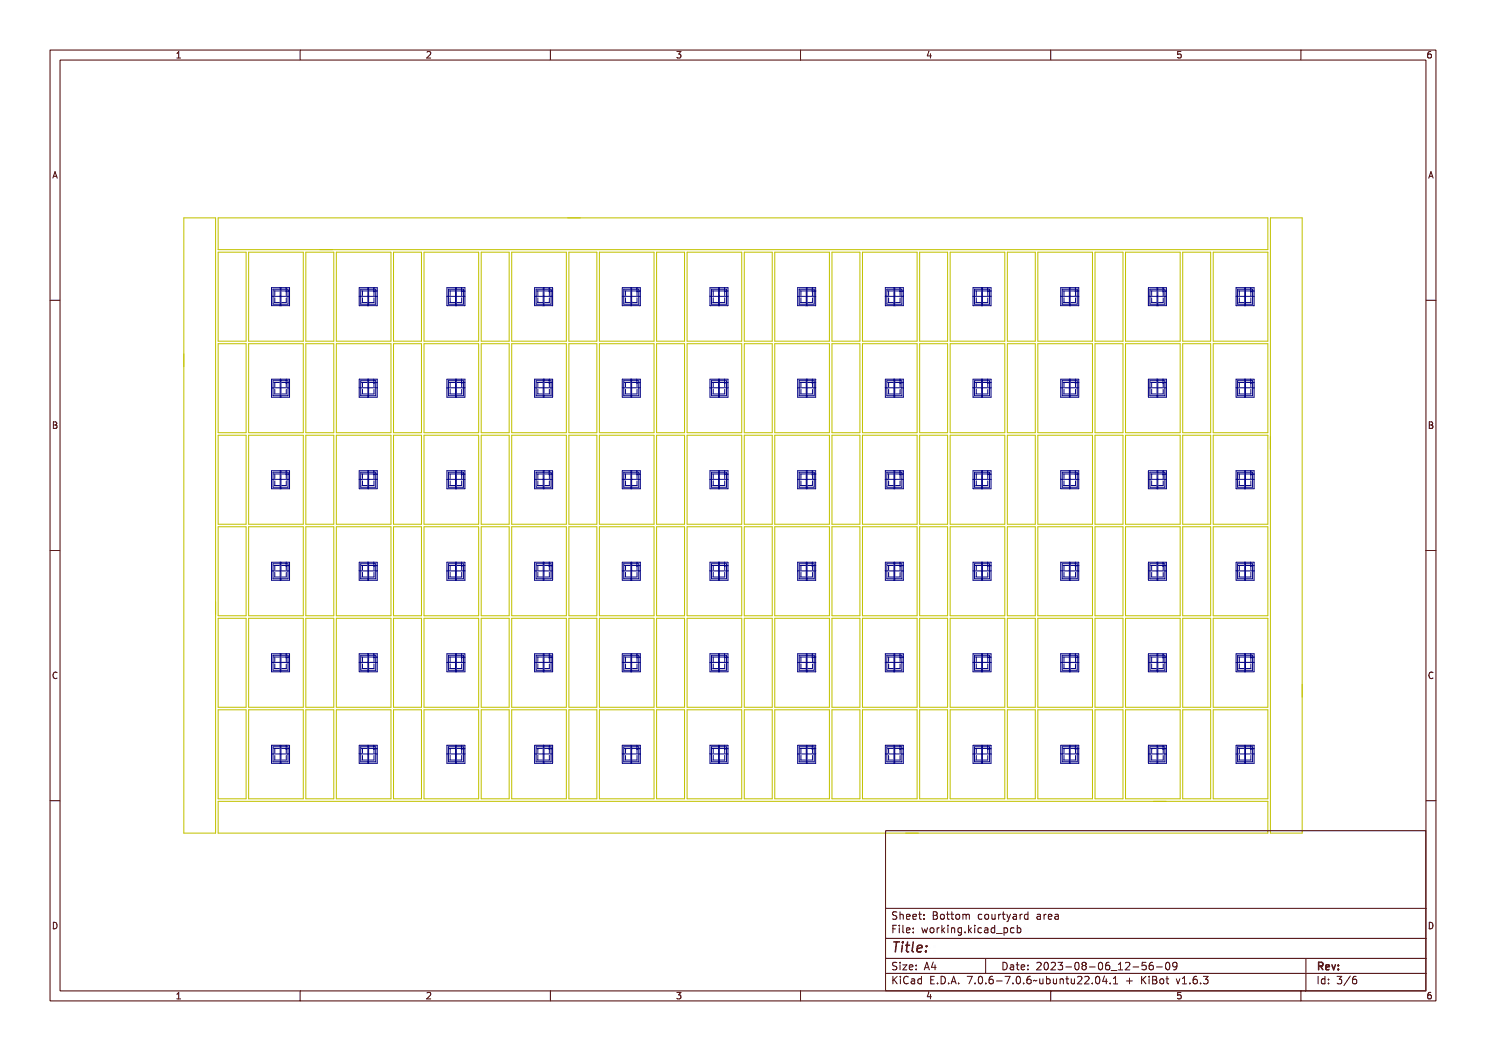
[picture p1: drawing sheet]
<svg xmlns="http://www.w3.org/2000/svg" width="297mm" height="210mm" viewBox="0 0 297 210" stroke-linecap="round" stroke-linejoin="round" font-family="sans-serif">
<defs><g id="words">
<text font-size="2.7" fill="#480000" x="178" y="190.3">Title:</text>
<g font-size="2" fill="#480000">
<text x="178" y="183.7">Sheet: Bottom courtyard area</text>
<text x="178" y="186.5">File: working.kicad_pcb</text>
<text x="178" y="193.9">Size: A4</text>
<text x="178" y="196.6">KiCad E.D.A. 7.0.6-7.0.6~ubuntu22.04.1 + KiBot v1.6.3</text>
<text x="200" y="193.9">Date: 2023-08-06_12-56-09</text>
<text x="263" y="196.6">Id: 3/6</text>
<text x="263" y="193.9">Rev:</text>
</g>
<g font-size="1.7" fill="#480000">
<text x="35" y="11.7">1</text>
<text x="85" y="11.7">2</text>
<text x="135" y="11.7">3</text>
<text x="185" y="11.7">4</text>
<text x="235" y="11.7">5</text>
<text x="285" y="11.7">6</text>
<text x="10.5" y="35.7">A</text>
<text x="285.5" y="35.7">A</text>
<text x="10.5" y="85.6">B</text>
<text x="285.5" y="85.6">B</text>
<text x="10.5" y="135.7">C</text>
<text x="285.5" y="135.7">C</text>
<text x="10.5" y="185.6">D</text>
<text x="285.5" y="185.6">D</text>
<text x="35" y="199.7">1</text>
<text x="85" y="199.7">2</text>
<text x="135" y="199.7">3</text>
<text x="185" y="199.7">4</text>
<text x="235" y="199.7">5</text>
<text x="285" y="199.7">6</text>
</g>
</g></defs>
<g fill="none" stroke="#c2c200" stroke-width=".2">
<path d="M36.7 43.5h6.4v123h-6.4zM43.6 50.4h5.6v17.8h-5.6zM43.6 43.5h209.8v6.4h-209.8zM49.7 50.4h10.9v17.8h-10.9zM61.1 50.4h5.6v17.8h-5.6zM67.2 50.4h10.9v17.8h-10.9zM78.7 50.4h5.5v17.8h-5.5zM84.7 50.4h11v17.8h-11zM96.2 50.4h5.6v17.8h-5.6zM102.3 50.4h10.9v17.8h-10.9zM113.7 50.4h5.6v17.8h-5.6zM119.8 50.4h10.9v17.8h-10.9z"/>
<path d="M131.2 50.4h5.6v17.8h-5.6zM137.3 50.4h10.9v17.8h-10.9zM148.8 50.4h5.5v17.8h-5.5zM154.9 50.4h10.9v17.8h-10.9zM166.3 50.4h5.6v17.8h-5.6zM172.4 50.4h10.9v17.8h-10.9zM183.8 50.4h5.6v17.8h-5.6zM189.9 50.4h10.9v17.8h-10.9zM201.3 50.4h5.6v17.8h-5.6zM207.4 50.4h11v17.8h-11zM218.9 50.4h5.5v17.8h-5.5zM225 50.4h10.9v17.8h-10.9z"/>
<path d="M236.4 50.4h5.6v17.8h-5.6zM242.5 50.4h10.9v17.8h-10.9zM253.9 43.5h6.4v123h-6.4zM43.6 68.7h5.6v17.8h-5.6zM49.7 68.7h10.9v17.8h-10.9zM61.1 68.7h5.6v17.8h-5.6zM67.2 68.7h10.9v17.8h-10.9zM78.7 68.7h5.5v17.8h-5.5zM84.7 68.7h11v17.8h-11zM96.2 68.7h5.6v17.8h-5.6zM102.3 68.7h10.9v17.8h-10.9zM113.7 68.7h5.6v17.8h-5.6z"/>
<path d="M119.8 68.7h10.9v17.8h-10.9zM131.2 68.7h5.6v17.8h-5.6zM137.3 68.7h10.9v17.8h-10.9zM148.8 68.7h5.5v17.8h-5.5zM154.9 68.7h10.9v17.8h-10.9zM166.3 68.7h5.6v17.8h-5.6zM172.4 68.7h10.9v17.8h-10.9zM183.8 68.7h5.6v17.8h-5.6zM189.9 68.7h10.9v17.8h-10.9zM201.3 68.7h5.6v17.8h-5.6zM207.4 68.7h11v17.8h-11zM218.9 68.7h5.5v17.8h-5.5z"/>
<path d="M225 68.7h10.9v17.8h-10.9zM236.4 68.7h5.6v17.8h-5.6zM242.5 68.7h10.9v17.8h-10.9zM43.6 87h5.6v17.8h-5.6zM49.7 87h10.9v17.8h-10.9zM61.1 87h5.6v17.8h-5.6zM67.2 87h10.9v17.8h-10.9zM78.7 87h5.5v17.8h-5.5zM84.7 87h11v17.8h-11zM96.2 87h5.6v17.8h-5.6zM102.3 87h10.9v17.8h-10.9zM113.7 87h5.6v17.8h-5.6z"/>
<path d="M119.8 87h10.9v17.8h-10.9zM131.2 87h5.6v17.8h-5.6zM137.3 87h10.9v17.8h-10.9zM148.8 87h5.5v17.8h-5.5zM154.9 87h10.9v17.8h-10.9zM166.3 87h5.6v17.8h-5.6zM172.4 87h10.9v17.8h-10.9zM183.8 87h5.6v17.8h-5.6zM189.9 87h10.9v17.8h-10.9zM201.3 87h5.6v17.8h-5.6zM207.4 87h11v17.8h-11zM218.9 87h5.5v17.8h-5.5z"/>
<path d="M225 87h10.9v17.8h-10.9zM236.4 87h5.6v17.8h-5.6zM242.5 87h10.9v17.8h-10.9zM43.6 105.3h5.6v17.7h-5.6zM49.7 105.3h10.9v17.7h-10.9zM61.1 105.3h5.6v17.7h-5.6zM67.2 105.3h10.9v17.7h-10.9zM78.7 105.3h5.5v17.7h-5.5zM84.7 105.3h11v17.7h-11zM96.2 105.3h5.6v17.7h-5.6zM102.3 105.3h10.9v17.7h-10.9zM113.7 105.3h5.6v17.7h-5.6z"/>
<path d="M119.8 105.3h10.9v17.7h-10.9zM131.2 105.3h5.6v17.7h-5.6zM137.3 105.3h10.9v17.7h-10.9zM148.8 105.3h5.5v17.7h-5.5zM154.9 105.3h10.9v17.7h-10.9zM166.3 105.3h5.6v17.7h-5.6zM172.4 105.3h10.9v17.7h-10.9zM183.8 105.3h5.6v17.7h-5.6zM189.9 105.3h10.9v17.7h-10.9zM201.3 105.3h5.6v17.7h-5.6zM207.4 105.3h11v17.7h-11zM218.9 105.3h5.5v17.7h-5.5z"/>
<path d="M225 105.3h10.9v17.7h-10.9zM236.4 105.3h5.6v17.7h-5.6zM242.5 105.3h10.9v17.7h-10.9zM43.6 123.5h5.6v17.8h-5.6zM49.7 123.5h10.9v17.8h-10.9zM61.1 123.5h5.6v17.8h-5.6zM67.2 123.5h10.9v17.8h-10.9zM78.7 123.5h5.5v17.8h-5.5zM84.7 123.5h11v17.8h-11zM96.2 123.5h5.6v17.8h-5.6zM102.3 123.5h10.9v17.8h-10.9zM113.7 123.5h5.6v17.8h-5.6z"/>
<path d="M119.8 123.5h10.9v17.8h-10.9zM131.2 123.5h5.6v17.8h-5.6zM137.3 123.5h10.9v17.8h-10.9zM148.8 123.5h5.5v17.8h-5.5zM154.9 123.5h10.9v17.8h-10.9zM166.3 123.5h5.6v17.8h-5.6zM172.4 123.5h10.9v17.8h-10.9zM183.8 123.5h5.6v17.8h-5.6zM189.9 123.5h10.9v17.8h-10.9zM201.3 123.5h5.6v17.8h-5.6zM207.4 123.5h11v17.8h-11zM218.9 123.5h5.5v17.8h-5.5z"/>
<path d="M225 123.5h10.9v17.8h-10.9zM236.4 123.5h5.6v17.8h-5.6zM242.5 123.5h10.9v17.8h-10.9zM43.6 141.8h5.6v17.8h-5.6zM49.7 141.8h10.9v17.8h-10.9zM61.1 141.8h5.6v17.8h-5.6zM67.2 141.8h10.9v17.8h-10.9zM78.7 141.8h5.5v17.8h-5.5zM84.7 141.8h11v17.8h-11zM96.2 141.8h5.6v17.8h-5.6zM102.3 141.8h10.9v17.8h-10.9zM113.7 141.8h5.6v17.8h-5.6z"/>
<path d="M119.8 141.8h10.9v17.8h-10.9zM131.2 141.8h5.6v17.8h-5.6zM137.3 141.8h10.9v17.8h-10.9zM148.8 141.8h5.5v17.8h-5.5zM154.9 141.8h10.9v17.8h-10.9zM166.3 141.8h5.6v17.8h-5.6zM172.4 141.8h10.9v17.8h-10.9zM183.8 141.8h5.6v17.8h-5.6zM189.9 141.8h10.9v17.8h-10.9zM201.3 141.8h5.6v17.8h-5.6zM207.4 141.8h11v17.8h-11zM218.9 141.8h5.5v17.8h-5.5z"/>
<path d="M225 141.8h10.9v17.8h-10.9zM236.4 141.8h5.6v17.8h-5.6zM242.5 141.8h10.9v17.8h-10.9zM43.6 160.1h209.8v6.4h-209.8z"/>
</g>
<g fill="none" stroke="#000084" stroke-width=".2">
<path d="M54.3 57.5h3.6v3.6h-3.6zM54.3 59.2h3.6M54.6 57.8h3v3h-3zM54.7 58.1h1.2M54.9 58.1v.9M54.9 59.5v.9M56 57.5v3.6M56.1 57.5v3.6M56.3 58.1h.9M57.2 58.2h.7M57.2 57.7h.1M57.2 57.5v.7"/>
<path d="M57.2 58.2v.9M57.2 59.5v.9M57.3 58.2l-.1 .1M57.7 58.1v.1M71.8 57.5h3.6v3.6h-3.6zM71.8 59.2h3.6M72.1 57.8h3v3h-3zM72.2 58.1h1.2M72.4 58.1v.9M72.4 59.5v.9M73.5 57.5v3.6M73.7 57.5v3.6"/>
<path d="M73.8 58.1h.9M74.7 57.5v.7h.7M74.7 57.7h.1M74.7 59.5l.1 .9h-1M74.7 58.2v.9M74.9 58.2l-.2 .1M75.2 58.1v.1M89.3 57.5h3.6v3.6h-3.6zM89.3 59.2h3.6M89.6 57.8h3v3h-3zM89.7 58.1h1.2M90 58.1v.9"/>
<path d="M90 59.5v.9M91 57.5v3.6M91.2 57.5v3.6M91.3 58.1h.9M92.2 57.5v.7h.7M92.2 57.7h.1M92.3 59.5v.9h-.9M92.3 58.2v.9M92.4 58.2l-.2 .1M92.7 58.1v.1M106.8 57.5h3.6v3.6h-3.6zM106.8 59.2h3.6"/>
<path d="M107.1 57.8h3v3h-3zM107.3 58.1h1.1M107.5 58.1v.9M107.5 59.5v.9M108.6 57.5v3.6M108.7 57.5v3.6M108.9 58.1h.9M109.7 58.2h.7M109.8 57.7h.1M109.8 57.5v.7M109.8 58.2v.9M109.8 59.5v.9"/>
<path d="M109.9 58.2l-.2 .1M110.2 58.1v.1M124.4 57.5h3.6v3.6h-3.6zM124.4 59.2h3.6M124.7 57.8h3v3h-3zM124.8 58.1h1.2M125 58.1v.9M125 59.5v.9M126.1 57.5v3.6M126.2 57.5v3.6M126.4 58.1h.9M127.3 58.2h.7"/>
<path d="M127.3 57.7h.1M127.3 57.5v.7M127.3 58.2v.9M127.3 59.5v.9M127.5 58.2l-.2 .1M127.8 58.1v.1M141.9 57.5h3.6v3.6h-3.6zM141.9 59.2h3.6M142.2 57.8h3v3h-3zM142.3 58.1h1.2M142.6 58.1v.9M142.6 59.5v.9"/>
<path d="M143.6 57.5v3.6M143.8 57.5v3.6M143.9 58.1h.9M144.8 57.5v.7h.7M144.8 57.7h.1M144.9 59.5v.9h-1M144.9 58.2v.9M145 58.2l-.2 .1M145.3 58.1v.1M159.4 57.5h3.6v3.6h-3.6zM159.4 59.2h3.6M159.7 57.8h3v3h-3z"/>
<path d="M159.9 58.1h1.1M160.1 58.1v.9M160.1 59.5v.9M161.2 57.5v3.6M161.3 57.5v3.6M161.4 58.1h.9M162.4 57.5l-.1 .7h.7M162.4 57.7h.1M162.4 59.5v.9h-.9M162.4 58.2v.9M162.5 58.2l-.2 .1M162.8 58.1v.1"/>
<path d="M177 57.5h3.6v3.6h-3.6zM177 59.2h3.6M177.3 57.8h3v3h-3zM177.4 58.1h1.1M177.6 58.1v.9M177.6 59.5v.9M178.7 57.5v3.6M178.8 57.5v3.6M179 58.1h.9M179.9 58.2h.7M179.9 57.7h.1M179.9 57.5v.7"/>
<path d="M179.9 58.2v.9M179.9 59.5v.9M180 58.2l-.2 .1M180.3 58.1v.1M194.5 57.5h3.6v3.6h-3.6zM194.5 59.2h3.6M194.8 57.8h3v3h-3zM194.9 58.1h1.2M195.1 58.1v.9M195.1 59.5v.9M196.2 57.5v3.6M196.4 57.5v3.6"/>
<path d="M196.5 58.1h.9M197.4 58.2h.7M197.4 57.5v.7M197.4 57.7h.1M197.4 58.2v.9M197.4 59.5v.9M197.6 58.2l-.2 .1M197.9 58.1v.1M212 57.5h3.6v3.6h-3.6zM212 59.2h3.6M212.3 57.8h3v3h-3zM212.4 58.1h1.2"/>
<path d="M212.7 58.1v.9M212.7 59.5v.9M213.7 57.5v3.6M213.9 57.5v3.6M214 58.1h.9M214.9 57.5v.7h.7M214.9 57.7h.1M215 59.5v.9h-1M215 58.2v.9M215.1 58.2l-.2 .1M215.4 58.1v.1M229.5 57.5h3.6v3.6h-3.6z"/>
<path d="M229.5 59.2h3.6M229.8 57.8h3v3h-3zM230 58.1h1.1M230.2 58.1v.9M230.2 59.5v.9M231.3 57.5v3.6M231.4 57.5v3.6M231.5 58.1h.9M232.5 57.5l-.1 .7h.7M232.5 57.7h.1M232.5 59.5v.9h-.9M232.5 58.2v.9"/>
<path d="M232.6 58.2l-.2 .1M232.9 58.1v.1M247.1 57.5h3.6v3.6h-3.6zM247.1 59.2h3.6M247.4 57.8h3v3h-3zM247.5 58.1h1.1M247.7 58.1v.9M247.7 59.5v.9M248.8 57.5v3.6M248.9 57.5v3.6M249.1 58.1h.9M250 58.2h.7"/>
<path d="M250 57.7h.1M250 57.5v.7M250 58.2v.9M250 59.5v.9M250.1 58.2l-.2 .1M250.4 58.1v.1M54.3 75.8h3.6v3.6h-3.6zM54.3 77.5h3.6M54.6 76.1h3v3h-3zM54.7 76.4h1.2M54.8 60.4h1.1M54.8 78.7h1.1"/>
<path d="M54.9 76.4v.9M54.9 77.8v.9M56 75.8v3.6M56.1 75.8v3.6M56.3 76.4h.9M56.3 60.4h.9M56.3 78.7h.9M57.2 76.4h.7M57.2 75.8v.7M57.2 76h.1M57.2 76.5v.9M57.2 77.8v.9"/>
<path d="M57.3 76.4l-.1 .2M57.7 76.4h.1M71.8 75.8h3.6v3.6h-3.6zM71.8 77.5h3.6M72.1 76.1h3v3h-3zM72.2 76.4h1.2M72.3 60.4h1.1M72.3 78.7h1.1M72.4 76.4v.9M72.4 77.8v.9M73.5 75.8v3.6M73.7 75.8v3.6"/>
<path d="M73.8 76.4h.9M74.7 75.8v.7l.7-.1M74.7 76h.1M74.7 76.5v.9M74.7 77.8v.9h-.9M74.9 76.4l-.2 .2M75.2 76.4h.1M89.3 75.8h3.6v3.6h-3.6zM89.3 77.5h3.6M89.6 76.1h3v3h-3zM89.7 76.4h1.2M89.9 60.4h1"/>
<path d="M89.9 78.7h1M90 76.4v.9M90 77.8v.9M91 75.8v3.6M91.2 75.8v3.6M91.3 76.4h.9M92.2 75.8v.6h.7M92.2 76h.1M92.3 77.8v.9h-.9M92.3 76.5v.9M92.4 76.4l-.2 .2M92.7 76.4h.1"/>
<path d="M106.8 75.8h3.6v3.6h-3.6zM106.8 77.5h3.6M107.1 76.1h3v3h-3zM107.3 76.4h1.1M107.4 60.4h1M107.4 78.7h1M107.5 76.4v.9M107.5 77.8v.9M108.6 75.8v3.6M108.7 75.8v3.6M108.9 76.4h.9M108.9 60.4h.9"/>
<path d="M108.9 78.7h.9M109.7 76.4h.7M109.8 75.8v.7M109.8 76h.1M109.8 76.5v.9M109.8 77.8v.9M109.9 76.4l-.2 .2M110.2 76.4h.1M124.4 75.8h3.6v3.6h-3.6zM124.4 77.5h3.6M124.7 76.1h3v3h-3zM124.8 76.4h1.2"/>
<path d="M124.9 60.4h1.1M124.9 78.7h1.1M125 76.4v.9M125 77.8v.9M126.1 75.8v3.6M126.2 75.8v3.6M126.4 76.4h.9M126.4 60.4h.9M126.4 78.7h.9M127.3 76.4h.7M127.3 76h.1M127.3 75.8v.7"/>
<path d="M127.3 76.5v.9M127.3 77.8v.9M127.5 76.4l-.2 .2M127.8 76.4h.1M141.9 75.8h3.6v3.6h-3.6zM141.9 77.5h3.6M142.2 76.1h3v3h-3zM142.3 76.4h1.2M142.4 60.4h1.1M142.4 78.7h1.1M142.6 76.4v.9M142.6 77.8v.9"/>
<path d="M143.6 75.8v3.6M143.8 75.8v3.6M143.9 76.4h.9M144.8 75.8v.6h.7M144.8 76h.1M144.9 77.8v.9h-1M144.9 76.5v.9M145 76.4l-.2 .2M145.3 76.4h.1M159.4 75.8h3.6v3.6h-3.6zM159.4 77.5h3.6M159.7 76.1h3v3h-3z"/>
<path d="M159.9 76.4h1.1M160 60.4h1M160 78.7h1M160.1 76.4v.9M160.1 77.8v.9M161.2 75.8v3.6M161.3 75.8v3.6M161.4 76.4h.9M162.4 75.8v.7l.6-.1M162.4 76h.1M162.4 76.5v.9M162.4 77.8v.9h-.9"/>
<path d="M162.5 76.4l-.2 .2M162.8 76.4h.1M177 75.8h3.6v3.6h-3.6zM177 77.5h3.6M177.3 76.1h3v3h-3zM177.4 76.4h1.1M177.5 60.4h1M177.5 78.7h1M177.6 76.4v.9M177.6 77.8v.9M178.7 75.8v3.6M178.8 75.8v3.6"/>
<path d="M179 76.4h.9M179 60.4h.9M179 78.7h.9M179.9 76.4h.7M179.9 75.8v.7M179.9 76h.1M179.9 76.5v.9M179.9 77.8v.9M180 76.4l-.2 .2M180.3 76.4h.1M194.5 75.8h3.6v3.6h-3.6zM194.5 77.5h3.6"/>
<path d="M194.8 76.1h3v3h-3zM194.9 76.4h1.2M195 60.4h1.1M195 78.7h1.1M195.1 76.4v.9M195.1 77.8v.9M196.2 75.8v3.6M196.4 75.8v3.6M196.5 76.4h.9M196.5 60.4h1M196.5 78.7h1M197.4 76.4h.7"/>
<path d="M197.4 75.8v.7M197.4 76h.1M197.4 76.5v.9M197.4 77.8v.9M197.6 76.4l-.2 .2M197.9 76.4h.1M212 75.8h3.6v3.6h-3.6zM212 77.5h3.6M212.3 76.1h3v3h-3zM212.4 76.4h1.2M212.5 60.4h1.1M212.5 78.7h1.1"/>
<path d="M212.7 76.4v.9M212.7 77.8v.9M213.7 75.8v3.6M213.9 75.8v3.6M214 76.4h.9M214.9 75.8v.7l.7-.1M214.9 76h.1M215 76.5v.9M215 77.8v.9h-1M215.1 76.4l-.2 .2M215.4 76.4h.1M229.5 75.8h3.6v3.6h-3.6z"/>
<path d="M229.5 77.5h3.6M229.8 76.1h3v3h-3zM230 76.4h1.1M230.1 60.4h1M230.1 78.7h1M230.2 76.4v.9M230.2 77.8v.9M231.3 75.8v3.6M231.4 75.8v3.6M231.5 76.4h.9M232.5 75.8l-.1 .6h.7M232.5 76h.1"/>
<path d="M232.5 77.8v.9h-.9M232.5 76.5v.9M232.6 76.4l-.2 .2M232.9 76.4h.1M247.1 75.8h3.6v3.6h-3.6zM247.1 77.5h3.6M247.4 76.1h3v3h-3zM247.5 76.4h1.1M247.6 60.4h1.1M247.6 78.7h1.1M247.7 76.4v.9M247.7 77.8v.9"/>
<path d="M248.8 75.8v3.6M248.9 75.8v3.6M249.1 76.4h.9M249.1 60.4h.9M249.1 78.7h.9M250 76.4h.7M250 76h.1M250 75.8v.7M250 76.5v.9M250 77.8v.9M250.1 76.4l-.2 .2M250.4 76.4h.1"/>
<path d="M54.3 94.1h3.6v3.6h-3.6zM54.3 95.8h3.6M54.6 94.4h3v3h-3zM54.7 94.7h1.2M54.8 97h1.1M54.9 94.7v.9M54.9 96.1v.8M56 94.1v3.6M56.1 94.1v3.6M56.3 94.7h.9M56.3 97h.9M57.2 94.7h.7"/>
<path d="M57.2 94.1v.7M57.2 94.3h.1M57.2 94.8v.8M57.2 96.1v.9M57.3 94.7l-.1 .2M57.7 94.7h.1M71.8 94.1h3.6v3.6h-3.6zM71.8 95.8h3.6M72.1 94.4h3v3h-3zM72.2 94.7h1.2M72.3 97h1.1M72.4 94.7v.9"/>
<path d="M72.4 96.1v.8M73.5 94.1v3.6M73.7 94.1v3.6M73.8 94.7h.9M74.7 94.1v.6h.7M74.7 94.3h.1M74.7 96.1l.1 .9h-1M74.7 94.8v.8M74.9 94.7l-.2 .2M75.2 94.7h.1M89.3 94.1h3.6v3.6h-3.6zM89.3 95.8h3.6"/>
<path d="M89.6 94.4h3v3h-3zM89.7 94.7h1.2M89.9 97h1M90 94.7v.9M90 96.1v.8M91 94.1v3.6M91.2 94.1v3.6M91.3 94.7h.9M92.2 94.1v.6h.7M92.2 94.3h.1M92.3 96.1v.9h-.9M92.3 94.8v.8"/>
<path d="M92.4 94.7l-.2 .2M92.7 94.7h.1M106.8 94.1h3.6v3.6h-3.6zM106.8 95.8h3.6M107.1 94.4h3v3h-3zM107.3 94.7h1.1M107.4 97h1M107.5 94.7v.9M107.5 96.1v.8M108.6 94.1v3.6M108.7 94.1v3.6M108.9 94.7h.9"/>
<path d="M108.9 97h.9M109.7 94.7h.7M109.8 94.3h.1M109.8 94.1v.7M109.8 94.8v.8M109.8 96.1v.9M109.9 94.7l-.2 .2M110.2 94.7h.1M124.4 94.1h3.6v3.6h-3.6zM124.4 95.8h3.6M124.7 94.4h3v3h-3zM124.8 94.7h1.2"/>
<path d="M124.9 97h1.1M125 94.7v.9M125 96.1v.8M126.1 94.1v3.6M126.2 94.1v3.6M126.4 94.7h.9M126.4 97h.9M127.3 94.7h.7M127.3 94.3h.1M127.3 94.1v.7M127.3 94.8v.8M127.3 96.1v.9"/>
<path d="M127.5 94.7l-.2 .2M127.8 94.7h.1M141.9 94.1h3.6v3.6h-3.6zM141.9 95.8h3.6M142.2 94.4h3v3h-3zM142.3 94.7h1.2M142.4 97h1.1M142.6 94.7v.9M142.6 96.1v.8M143.6 94.1v3.6M143.8 94.1v3.6M143.9 94.7h.9"/>
<path d="M144.8 94.1v.6h.7M144.8 94.3h.1M144.9 96.1v.9h-1M144.9 94.8v.8M145 94.7l-.2 .2M145.3 94.7h.1M159.4 94.1h3.6v3.6h-3.6zM159.4 95.8h3.6M159.7 94.4h3v3h-3zM159.9 94.7h1.1M160 97h1M160.1 94.7v.9"/>
<path d="M160.1 96.1v.8M161.2 94.1v3.6M161.3 94.1v3.6M161.4 94.7h.9M162.4 94.1l-.1 .6h.7M162.4 94.3h.1M162.4 96.1v.9h-.9M162.4 94.8v.8M162.5 94.7l-.2 .2M162.8 94.7h.1M177 94.1h3.6v3.6h-3.6zM177 95.8h3.6"/>
<path d="M177.3 94.4h3v3h-3zM177.4 94.7h1.1M177.5 97h1M177.6 94.7v.9M177.6 96.1v.8M178.7 94.1v3.6M178.8 94.1v3.6M179 94.7h.9M179 97h.9M179.9 94.7h.7M179.9 94.1v.7M179.9 94.3h.1"/>
<path d="M179.9 94.8v.8M179.9 96.1v.9M180 94.7l-.2 .2M180.3 94.7h.1M194.5 94.1h3.6v3.6h-3.6zM194.5 95.8h3.6M194.8 94.4h3v3h-3zM194.9 94.7h1.2M195 97h1.1M195.1 94.7v.9M195.1 96.1v.8M196.2 94.1v3.6"/>
<path d="M196.4 94.1v3.6M196.5 94.7h.9M196.5 97h1M197.4 94.7h.7M197.4 94.1v.7M197.4 94.3h.1M197.4 94.8v.8M197.4 96.1v.9M197.6 94.7l-.2 .2M197.9 94.7h.1M212 94.1h3.6v3.6h-3.6zM212 95.8h3.6"/>
<path d="M212.3 94.4h3v3h-3zM212.4 94.7h1.2M212.5 97h1.1M212.7 94.7v.9M212.7 96.1v.8M213.7 94.1v3.6M213.9 94.1v3.6M214 94.7h.9M214.9 94.1v.6h.7M214.9 94.3h.1M215 96.1v.9h-1M215 94.8v.8"/>
<path d="M215.1 94.7l-.2 .2M215.4 94.7h.1M229.5 94.1h3.6v3.6h-3.6zM229.5 95.8h3.6M229.8 94.4h3v3h-3zM230 94.7h1.1M230.1 97h1M230.2 94.7v.9M230.2 96.1v.8M231.3 94.1v3.6M231.4 94.1v3.6M231.5 94.7h.9"/>
<path d="M232.5 94.1l-.1 .6h.7M232.5 94.3h.1M232.5 96.1v.9h-.9M232.5 94.8v.8M232.6 94.7l-.2 .2M232.9 94.7h.1M247.1 94.1h3.6v3.6h-3.6zM247.1 95.8h3.6M247.4 94.4h3v3h-3zM247.5 94.7h1.1M247.6 97h1.1M247.7 94.7v.9"/>
<path d="M247.7 96.1v.8M248.8 94.1v3.6M248.9 94.1v3.6M249.1 94.7h.9M249.1 97h.9M250 94.7h.7M250 94.3h.1M250 94.1v.7M250 94.8v.8M250 96.1v.9M250.1 94.7l-.2 .2M250.4 94.7h.1"/>
<path d="M54.3 112.3h3.6v3.6h-3.6zM54.3 114.1h3.6M54.6 112.6h3v3h-3zM54.7 113h1.2M54.8 115.3h1.1M54.9 113v.9M54.9 114.4v.8M56 112.3v3.6M56.1 112.3v3.6M56.3 113h.9M56.3 115.3h.9M57.2 113h.7"/>
<path d="M57.2 112.3v.7M57.2 112.6h.1M57.2 113.1v.8M57.2 114.4v.9M57.3 113l-.1 .2M57.7 113h.1M71.8 112.3h3.6v3.6h-3.6zM71.8 114.1h3.6M72.1 112.6h3v3h-3zM72.2 113h1.2M72.3 115.3h1.1M72.4 113v.9"/>
<path d="M72.4 114.4v.8M73.5 112.3v3.6M73.7 112.3v3.6M73.8 113h.9M74.7 112.3v.7h.7M74.7 112.6h.1M74.7 113.1v.8M74.7 114.4v.9h-.9M74.9 113l-.2 .2M75.2 113h.1M89.3 112.3h3.6v3.6h-3.6zM89.3 114.1h3.6"/>
<path d="M89.6 112.6h3v3h-3zM89.7 113h1.2M89.9 115.3h1M90 113v.9M90 114.4v.8M91 112.3v3.6M91.2 112.3v3.6M91.3 113h.9M92.2 112.3v.7h.7M92.2 112.6h.1M92.3 114.4v.9h-.9M92.3 113.1v.8"/>
<path d="M92.4 113l-.2 .2M92.7 113h.1M106.8 112.3h3.6v3.6h-3.6zM106.8 114.1h3.6M107.1 112.6h3v3h-3zM107.3 113h1.1M107.4 115.3h1M107.5 113v.9M107.5 114.4v.8M108.6 112.3v3.6M108.7 112.3v3.6M108.9 113h.9"/>
<path d="M108.9 115.3h.9M109.7 113h.7M109.8 112.6h.1M109.8 112.3v.7M109.8 113.1v.8M109.8 114.4v.9M109.9 113l-.2 .2M110.2 113h.1M124.4 112.3h3.6v3.6h-3.6zM124.4 114.1h3.6M124.7 112.6h3v3h-3zM124.8 113h1.2"/>
<path d="M124.9 115.3h1.1M125 113v.9M125 114.4v.8M126.1 112.3v3.6M126.2 112.3v3.6M126.4 113h.9M126.4 115.3h.9M127.3 113h.7M127.3 112.6h.1M127.3 112.3v.7M127.3 113.1v.8M127.3 114.4v.9"/>
<path d="M127.5 113l-.2 .2M127.8 113h.1M141.9 112.3h3.6v3.6h-3.6zM141.9 114.1h3.6M142.2 112.6h3v3h-3zM142.3 113h1.2M142.4 115.3h1.1M142.6 113v.9M142.6 114.4v.8M143.6 112.3v3.6M143.8 112.3v3.6M143.9 113h.9"/>
<path d="M144.8 112.3v.7h.7M144.8 112.6h.1M144.9 114.4v.9h-1M144.9 113.1v.8M145 113l-.2 .2M145.3 113h.1M159.4 112.3h3.6v3.6h-3.6zM159.4 114.1h3.6M159.7 112.6h3v3h-3zM159.9 113h1.1M160 115.3h1M160.1 113v.9"/>
<path d="M160.1 114.4v.8M161.2 112.3v3.6M161.3 112.3v3.6M161.4 113h.9M162.4 112.3l-.1 .7h.7M162.4 112.6h.1M162.4 114.4v.9h-.9M162.4 113.1v.8M162.5 113l-.2 .2M162.8 113h.1M177 112.3h3.6v3.6h-3.6zM177 114.1h3.6"/>
<path d="M177.3 112.6h3v3h-3zM177.4 113h1.1M177.5 115.3h1M177.6 113v.9M177.6 114.4v.8M178.7 112.3v3.6M178.8 112.3v3.6M179 113h.9M179 115.3h.9M179.9 113h.7M179.9 112.3v.7M179.9 112.6h.1"/>
<path d="M179.9 113.1v.8M179.9 114.4v.9M180 113l-.2 .2M180.3 113h.1M194.5 112.3h3.6v3.6h-3.6zM194.5 114.1h3.6M194.8 112.6h3v3h-3zM194.9 113h1.2M195 115.3h1.1M195.1 113v.9M195.1 114.4v.8M196.2 112.3v3.6"/>
<path d="M196.4 112.3v3.6M196.5 113h.9M196.5 115.3h1M197.4 113h.7M197.4 112.3v.7M197.4 112.6h.1M197.4 113.1v.8M197.4 114.4v.9M197.6 113l-.2 .2M197.9 113h.1M212 112.3h3.6v3.6h-3.6zM212 114.1h3.6"/>
<path d="M212.3 112.6h3v3h-3zM212.4 113h1.2M212.5 115.3h1.1M212.7 113v.9M212.7 114.4v.8M213.7 112.3v3.6M213.9 112.3v3.6M214 113h.9M214.9 112.3v.7h.7M214.9 112.6h.1M215 113.1v.8M215 114.4v.9h-1"/>
<path d="M215.1 113l-.2 .2M215.4 113h.1M229.5 112.3h3.6v3.6h-3.6zM229.5 114.1h3.6M229.8 112.6h3v3h-3zM230 113h1.1M230.1 115.3h1M230.2 113v.9M230.2 114.4v.8M231.3 112.3v3.6M231.4 112.3v3.6M231.5 113h.9"/>
<path d="M232.5 112.3l-.1 .7h.7M232.5 112.6h.1M232.5 114.4v.9h-.9M232.5 113.1v.8M232.6 113l-.2 .2M232.9 113h.1M247.1 112.3h3.6v3.6h-3.6zM247.1 114.1h3.6M247.4 112.6h3v3h-3zM247.5 113h1.1M247.6 115.3h1.1M247.7 113v.9"/>
<path d="M247.7 114.4v.8M248.8 112.3v3.6M248.9 112.3v3.6M249.1 113h.9M249.1 115.3h.9M250 113h.7M250 112.6h.1M250 112.3v.7M250 113.1v.8M250 114.4v.9M250.1 113l-.2 .2M250.4 113h.1"/>
<path d="M54.3 130.6h3.6v3.6h-3.6zM54.3 132.4h3.6M54.6 130.9h3v3h-3zM54.7 131.3h1.2M54.8 133.6h1.1M54.9 131.3v.9M54.9 132.7v.8M56 130.6v3.6M56.1 130.6v3.6M56.3 131.3h.9M56.3 133.6h.9M57.2 131.3h.7"/>
<path d="M57.2 130.9h.1M57.2 130.6v.7M57.2 131.4v.8M57.2 132.7v.9M57.3 131.3l-.1 .1M57.7 131.3h.1M71.8 130.6h3.6v3.6h-3.6zM71.8 132.4h3.6M72.1 130.9h3v3h-3zM72.2 131.3h1.2M72.3 133.6h1.1M72.4 131.3v.9"/>
<path d="M72.4 132.7v.8M73.5 130.6v3.6M73.7 130.6v3.6M73.8 131.3h.9M74.7 130.6v.7h.7M74.7 130.9h.1M74.7 132.7l.1 .9h-1M74.7 131.4v.8M74.9 131.3l-.2 .1M75.2 131.3h.1M89.3 130.6h3.6v3.6h-3.6zM89.3 132.4h3.6"/>
<path d="M89.6 130.9h3v3h-3zM89.7 131.3h1.2M89.9 133.6h1M90 131.3v.9M90 132.7v.8M91 130.6v3.6M91.2 130.6v3.6M91.3 131.3h.9M92.2 130.6v.7h.7M92.2 130.9h.1M92.3 132.7v.9h-.9M92.3 131.4v.8"/>
<path d="M92.4 131.3l-.2 .1M92.7 131.3h.1M106.8 130.6h3.6v3.6h-3.6zM106.8 132.4h3.6M107.1 130.9h3v3h-3zM107.3 131.3h1.1M107.4 133.6h1M107.5 131.3v.9M107.5 132.7v.8M108.6 130.6v3.6M108.7 130.6v3.6M108.9 131.3h.9"/>
<path d="M108.9 133.6h.9M109.7 131.3h.7M109.8 130.9h.1M109.8 130.6v.7M109.8 131.4v.8M109.8 132.7v.9M109.9 131.3l-.2 .1M110.2 131.3h.1M124.4 130.6h3.6v3.6h-3.6zM124.4 132.4h3.6M124.7 130.9h3v3h-3zM124.8 131.3h1.2"/>
<path d="M124.9 133.6h1.1M125 131.3v.9M125 132.7v.8M126.1 130.6v3.6M126.2 130.6v3.6M126.4 131.3h.9M126.4 133.6h.9M127.3 131.3h.7M127.3 130.9h.1M127.3 130.6v.7M127.3 131.4v.8M127.3 132.7v.9"/>
<path d="M127.5 131.3l-.2 .1M127.8 131.3h.1M141.9 130.6h3.6v3.6h-3.6zM141.9 132.4h3.6M142.2 130.9h3v3h-3zM142.3 131.3h1.2M142.4 133.6h1.1M142.6 131.3v.9M142.6 132.7v.8M143.6 130.6v3.6M143.8 130.6v3.6M143.9 131.3h.9"/>
<path d="M144.8 130.6v.7h.7M144.8 130.9h.1M144.9 132.7v.9h-1M144.9 131.4v.8M145 131.3l-.2 .1M145.3 131.3h.1M159.4 130.6h3.6v3.6h-3.6zM159.4 132.4h3.6M159.7 130.9h3v3h-3zM159.9 131.3h1.1M160 133.6h1M160.1 131.3v.9"/>
<path d="M160.1 132.7v.8M161.2 130.6v3.6M161.3 130.6v3.6M161.4 131.3h.9M162.4 130.6l-.1 .7h.7M162.4 130.9h.1M162.4 132.7v.9h-.9M162.4 131.4v.8M162.5 131.3l-.2 .1M162.8 131.3h.1M177 130.6h3.6v3.6h-3.6zM177 132.4h3.6"/>
<path d="M177.3 130.9h3v3h-3zM177.4 131.3h1.1M177.5 133.6h1M177.6 131.3v.9M177.6 132.7v.8M178.7 130.6v3.6M178.8 130.6v3.6M179 131.3h.9M179 133.6h.9M179.9 131.3h.7M179.9 130.6v.7M179.9 130.9h.1"/>
<path d="M179.9 131.4v.8M179.9 132.7v.9M180 131.3l-.2 .1M180.3 131.3h.1M194.5 130.6h3.6v3.6h-3.6zM194.5 132.4h3.6M194.8 130.9h3v3h-3zM194.9 131.3h1.2M195 133.6h1.1M195.1 131.3v.9M195.1 132.7v.8M196.2 130.6v3.6"/>
<path d="M196.4 130.6v3.6M196.5 131.3h.9M196.5 133.6h1M197.4 131.3h.7M197.4 130.6v.7M197.4 130.9h.1M197.4 131.4v.8M197.4 132.7v.9M197.6 131.3l-.2 .1M197.9 131.3h.1M212 130.6h3.6v3.6h-3.6zM212 132.4h3.6"/>
<path d="M212.3 130.9h3v3h-3zM212.4 131.3h1.2M212.5 133.6h1.1M212.7 131.3v.9M212.7 132.7v.8M213.7 130.6v3.6M213.9 130.6v3.6M214 131.3h.9M214.9 130.6v.7h.7M214.9 130.9h.1M215 132.7v.9h-1M215 131.4v.8"/>
<path d="M215.1 131.3l-.2 .1M215.4 131.3h.1M229.5 130.6h3.6v3.6h-3.6zM229.5 132.4h3.6M229.8 130.9h3v3h-3zM230 131.3h1.1M230.1 133.6h1M230.2 131.3v.9M230.2 132.7v.8M231.3 130.6v3.6M231.4 130.6v3.6M231.5 131.3h.9"/>
<path d="M232.5 130.6l-.1 .7h.7M232.5 130.9h.1M232.5 132.7v.9h-.9M232.5 131.4v.8M232.6 131.3l-.2 .1M232.9 131.3h.1M247.1 130.6h3.6v3.6h-3.6zM247.1 132.4h3.6M247.4 130.9h3v3h-3zM247.5 131.3h1.1M247.6 133.6h1.1M247.7 131.3v.9"/>
<path d="M247.7 132.7v.8M248.8 130.6v3.6M248.9 130.6v3.6M249.1 131.3h.9M249.1 133.6h.9M250 131.3h.7M250 130.9h.1M250 130.6v.7M250 131.4v.8M250 132.7v.9M250.1 131.3l-.2 .1M250.4 131.3h.1"/>
<path d="M54.3 148.9h3.6v3.6h-3.6zM54.3 150.6h3.6M54.6 149.2h3v3h-3zM54.7 149.6h1.2M54.8 151.9h1.1M54.9 149.6v.9M54.9 150.9v.9M56 148.9v3.6M56.1 148.9v3.6M56.3 149.6h.9M56.3 151.9h.9M57.2 149.6h.7"/>
<path d="M57.2 148.9v.7M57.2 149.1h.1M57.2 149.7v.8M57.2 151v.8M57.3 149.6l-.1 .1M57.7 149.6h.1M71.8 148.9h3.6v3.6h-3.6zM71.8 150.6h3.6M72.1 149.2h3v3h-3zM72.2 149.6h1.2M72.3 151.9h1.1M72.4 149.6v.9"/>
<path d="M72.4 150.9v.9M73.5 148.9v3.6M73.7 148.9v3.6M73.8 149.6h.9M74.7 148.9v.7h.7M74.7 149.1h.1M74.7 149.7v.8M74.7 151v.8l-.9 .1M74.9 149.6l-.2 .1M75.2 149.6h.1M89.3 148.9h3.6v3.6h-3.6zM89.3 150.6h3.6"/>
<path d="M89.6 149.2h3v3h-3zM89.7 149.6h1.2M89.9 151.9h1M90 149.6v.9M90 150.9v.9M91 148.9v3.6M91.2 148.9v3.6M91.3 149.6h.9M92.2 148.9v.7h.7M92.2 149.1h.1M92.3 151v.9h-.9M92.3 149.7v.8"/>
<path d="M92.4 149.6l-.2 .1M92.7 149.6h.1M106.8 148.9h3.6v3.6h-3.6zM106.8 150.6h3.6M107.1 149.2h3v3h-3zM107.3 149.6h1.1M107.4 151.9h1M107.5 149.6v.9M107.5 150.9v.9M108.6 148.9v3.6M108.7 148.9v3.6M108.9 149.6h.9"/>
<path d="M108.9 151.9h.9M109.7 149.6h.7M109.8 149.1h.1M109.8 148.9v.7M109.8 149.7v.8M109.8 151v.8M109.9 149.6l-.2 .1M110.2 149.6h.1M124.4 148.9h3.6v3.6h-3.6zM124.4 150.6h3.6M124.7 149.2h3v3h-3zM124.8 149.6h1.2"/>
<path d="M124.9 151.9h1.1M125 149.6v.9M125 150.9v.9M126.1 148.9v3.6M126.2 148.9v3.6M126.4 149.6h.9M126.4 151.9h.9M127.3 149.6h.7M127.3 149.1h.1M127.3 148.9v.7M127.3 149.7v.8M127.3 151v.8"/>
<path d="M127.5 149.6l-.2 .1M127.8 149.6h.1M141.9 148.9h3.6v3.6h-3.6zM141.9 150.6h3.6M142.2 149.2h3v3h-3zM142.3 149.6h1.2M142.4 151.9h1.1M142.6 149.6v.9M142.6 150.9v.9M143.6 148.9v3.6M143.8 148.9v3.6M143.9 149.6h.9"/>
<path d="M144.8 148.9v.7h.7M144.8 149.1h.1M144.9 151v.9h-1M144.9 149.7v.8M145 149.6l-.2 .1M145.3 149.6h.1M159.4 148.9h3.6v3.6h-3.6zM159.4 150.6h3.6M159.7 149.2h3v3h-3zM159.9 149.6h1.1M160 151.9h1M160.1 149.6v.9"/>
<path d="M160.1 150.9v.9M161.2 148.9v3.6M161.3 148.9v3.6M161.4 149.6h.9M162.4 148.9l-.1 .7h.7M162.4 149.1h.1M162.4 149.7v.8M162.4 151v.8l-.9 .1M162.5 149.6l-.2 .1M162.8 149.6h.1M177 148.9h3.6v3.6h-3.6zM177 150.6h3.6"/>
<path d="M177.3 149.2h3v3h-3zM177.4 149.6h1.1M177.5 151.9h1M177.6 149.6v.9M177.6 150.9v.9M178.7 148.9v3.6M178.8 148.9v3.6M179 149.6h.9M179 151.9h.9M179.9 149.6h.7M179.9 148.9v.7M179.9 149.1h.1"/>
<path d="M179.9 149.7v.8M179.9 151v.8M180 149.6l-.2 .1M180.3 149.6h.1M194.5 148.9h3.6v3.6h-3.6zM194.5 150.6h3.6M194.8 149.2h3v3h-3zM194.9 149.6h1.2M195 151.9h1.1M195.1 149.6v.9M195.1 150.9v.9M196.2 148.9v3.6"/>
<path d="M196.4 148.9v3.6M196.5 149.6h.9M196.5 151.9h1M197.4 149.6h.7M197.4 148.9v.7M197.4 149.1h.1M197.4 149.7v.8M197.4 151v.8M197.6 149.6l-.2 .1M197.9 149.6h.1M212 148.9h3.6v3.6h-3.6zM212 150.6h3.6"/>
<path d="M212.3 149.2h3v3h-3zM212.4 149.6h1.2M212.5 151.9h1.1M212.7 149.6v.9M212.7 150.9v.9M213.7 148.9v3.6M213.9 148.9v3.6M214 149.6h.9M214.9 148.9v.7h.7M214.9 149.1h.1M215 149.7v.8M215 151v.8l-1 .1"/>
<path d="M215.1 149.6l-.2 .1M215.4 149.6h.1M229.5 148.9h3.6v3.6h-3.6zM229.5 150.6h3.6M229.8 149.2h3v3h-3zM230 149.6h1.1M230.1 151.9h1M230.2 149.6v.9M230.2 150.9v.9M231.3 148.9v3.6M231.4 148.9v3.6M231.5 149.6h.9"/>
<path d="M232.5 148.9l-.1 .7h.7M232.5 149.1h.1M232.5 151v.9h-.9M232.5 149.7v.8M232.6 149.6l-.2 .1M232.9 149.6h.1M247.1 148.9h3.6v3.6h-3.6zM247.1 150.6h3.6M247.4 149.2h3v3h-3zM247.5 149.6h1.1M247.6 151.9h1.1M247.7 149.6v.9"/>
<path d="M247.7 150.9v.9M248.8 148.9v3.6M248.9 148.9v3.6M249.1 149.6h.9M249.1 151.9h.9M250 149.6h.7M250 149.1h.1M250 148.9v.7M250 149.7v.8M250 151v.8M250.1 149.6l-.2 .1M250.4 149.6h.1"/>
</g>
<g fill="none" stroke="#480000" stroke-width=".2">
<path d="M10 10h277v190h-277zM12 12h273v186h-273zM60 10v2M110 10v2M160 10v2M210 10v2M260 10v2M10 60h2M285 60h2M10 110h2M285 110h2M10 160h2"/>
<path d="M285 160h2M177 166h108v32h-108zM60 198v2M110 198v2M160 198v2M177 181.5h108M177 187.5h108M177 191.5h108M177 194.5h108M178.1 195.2h.2v.6l.6-.6h.3l-.6 .6 .6 .8h-.2l-.5-.7-.2 .2v.5h-.2zM178.2 185h.9v.2h-.7v.4h.6v.2h-.6v.7h-.2zM178.3 182.4l.5-.1h.2v.2a.31 .31 0 0 0-.5-.1 .31 .31 0 0 0 0 .5 .5 .5 0 0 1 .6 .6 .5 .5 0 0 1-.8 .2l-.1-.2a.34 .34 0 0 0 .4 .1 .34 .34 0 0 0 .1-.5 .47 .47 0 0 1-.5-.2 .47 .47 0 0 1 .1-.5z"/>
<path d="M178.3 192.5l.5-.1h.2v.2a.31 .31 0 0 0-.5-.1 .31 .31 0 0 0 0 .5 .5 .5 0 0 1 .6 .6 .5 .5 0 0 1-.8 .2l-.1-.2a.34 .34 0 0 0 .4 .1 .34 .34 0 0 0 .1-.5 .47 .47 0 0 1-.5-.2 .47 .47 0 0 1 .1-.5zM179.4 182.2h.2v.6a.35 .35 0 0 1 .4-.1 .35 .35 0 0 1 .2 .4v.6h-.2v-.8h-.4v.8h-.2zM179.5 185.4h.4v.9h.4v.2h-.9v-.2h.3v-.8h-.2zM179.5 192.8h.4v.9h.4v.1h-.9v-.1h.3v-.8h-.2zM179.5 195.6h.4v.9h.4v.1h-.9v-.1h.3v-.8h-.2zM179.7 184.9h.2v.3h-.2zM179.7 192.3h.2v.3h-.2zM179.7 195.1h.2v.3h-.2zM180.6 184.9h.4v1.3l.4 .1v.2l-.5-.2v-1.2h-.3zM180.6 192.8h.8l-.6 .9h.6v.1h-.8l.6-.9h-.6zM180.7 182.8l.1-.1a.49 .49 0 0 1 .5 0 .49 .49 0 0 1 .2 .5h-.8a.42 .42 0 0 0 .3 .4 .42 .42 0 0 0 .4-.1 .47 .47 0 0 1-.4 .3 .47 .47 0 0 1-.4-.3zM180.7 195.4a.4 .4 0 0 1 .4-.3 .4 .4 0 0 1 .4 .3 .56 .56 0 0 0-.8 .4 .56 .56 0 0 0 .5 .7l.3-.1a.43 .43 0 0 1-.5 .3 .43 .43 0 0 1-.4-.4v-.6z"/>
<path d="M180.8 182.9l.4-.1 .1 .3h-.6zM181.8 195.6l.3-.1a.43 .43 0 0 1 .5 .5v.6h-.1v-.1a.38 .38 0 0 1-.5 .2 .38 .38 0 0 1-.2-.5 .38 .38 0 0 1 .4-.2h.3a.35 .35 0 0 0-.3-.4 .35 .35 0 0 0-.4 .2zM181.9 182.8l.1-.1a.49 .49 0 0 1 .5 0 .49 .49 0 0 1 .2 .5h-.8a.42 .42 0 0 0 .3 .4 .42 .42 0 0 0 .5-.1 .47 .47 0 0 1-.5 .3 .47 .47 0 0 1-.4-.3zM181.9 185.5l.1-.1a.49 .49 0 0 1 .5 0 .49 .49 0 0 1 .2 .5h-.8a.42 .42 0 0 0 .3 .4 .42 .42 0 0 0 .5-.1 .47 .47 0 0 1-.5 .3 .47 .47 0 0 1-.4-.3zM181.9 192.9l.1-.1a.49 .49 0 0 1 .5 0 .49 .49 0 0 1 .2 .5h-.8a.42 .42 0 0 0 .3 .4 .42 .42 0 0 0 .5-.1 .47 .47 0 0 1-.5 .3 .47 .47 0 0 1-.4-.3zM182 196.2l.5-.1a.31 .31 0 0 1-.2 .4 .31 .31 0 0 1-.4-.1zM182 182.9l.4-.1 .1 .3h-.6zM182 185.6l.4-.1 .1 .3h-.6zM182 193l.4-.1 .1 .3h-.6zM183 195.7l.4-.2 .2 .2v-.6h.2v1.5h-.2v-.1a.42 .42 0 0 1-.5 .1 .42 .42 0 0 1-.2-.5zM183.2 195.8l.1-.1a.4 .4 0 0 1 .3 .4 .4 .4 0 0 1-.3 .4l-.2-.2zM183.2 182.3h.2v.4h.4v.1h-.4v.7l.4 .1v.1h-.4l-.1-.1-.1-.8h-.3v-.1h.3z"/>
<path d="M183.3 185.4h.2v.3h-.2zM183.3 186.2h.2v.3h-.2zM183.3 192.8h.2v.3h-.2zM183.3 193.6h.2v.2h-.2zM184.5 182.7h.2v.3h-.2zM184.5 183.5h.2v.2h-.2zM185.2 185.4h.2l.2 .8 .1-.5h.2l.2 .5 .1-.8h.2l-.2 1.1h-.2l-.2-.7-.2 .7h-.1zM185.4 195.2h.9v.2h-.7v.4h.6v.2h-.6v.5h.7v.1h-.9zM185.7 192.4h.2l.5 1.4h-.2l-.1-.3h-.5l-.1 .3h-.2zM185.8 192.6l.2 .7h-.4zM186.6 182.3h.4a.35 .35 0 0 1 .5 .2 .35 .35 0 0 1-.3 .5 .41 .41 0 0 1 .3 .5 .41 .41 0 0 1-.5 .2h-.4zM186.8 183.1h.2a.27 .27 0 0 1 .3 .2 .27 .27 0 0 1-.3 .3h-.2z"/>
<path d="M186.8 182.5h.2a.23 .23 0 0 1 .3 .2 .23 .23 0 0 1-.3 .2h-.2zM186.8 185.6l.1-.1a.39 .39 0 0 1 .4 .4 .39 .39 0 0 1-.4 .4l-.1-.2zM186.9 196.4h.2v.2h-.2zM187.1 192.4h.2v.9h.2v.2h-.2v.3h-.2v-.3h-.6zM187.1 192.6v.7h-.4zM187.8 195.2a.76 .76 0 0 1 .9 .7 .76 .76 0 0 1-.9 .7zM188 195.4a.57 .57 0 0 1 .5 .5 .57 .57 0 0 1-.5 .6zM188 185.4h.2v.2v-.1a.29 .29 0 0 1 .3-.2 .29 .29 0 0 1 .3 .3 .37 .37 0 0 0-.5-.1 .37 .37 0 0 0-.1 .4v.6h-.2zM188 182.9l.1-.1a.39 .39 0 0 1 .4 .4 .39 .39 0 0 1-.4 .4l-.1-.2zM189.1 184.9h.1v.9l.5-.4h.2l-.4 .4 .5 .7h-.2l-.4-.6-.2 .1v.5h-.1zM189.2 182.3h.2v.4h.4v.1h-.4v.7l.4 .1v.1h-.4l-.1-.1-.1-.8h-.2v-.1h.2zM189.3 196.4h.3v.2h-.3z"/>
<path d="M190.3 185.4h.4v.9h.4v.2h-.9v-.2h.4v-.8h-.3zM190.5 182.3h.1v.4h.4v.1h-.4v.7l.4 .1v.1h-.4l-.1-.1v-.8h-.3v-.1h.3zM190.5 195.2h.3l.4 1.4h-.2l-.1-.3h-.5l-.1 .3h-.2zM190.6 184.9h.1v.3h-.1zM190.6 195.4l.2 .7h-.4zM191.4 185.4h.2v.1a.35 .35 0 0 1 .4-.1 .35 .35 0 0 1 .3 .4v.7h-.2l-.1-.9h-.3l-.1 .9h-.2zM191.6 182.9l.1-.1a.39 .39 0 0 1 .4 .4 .39 .39 0 0 1-.4 .4l-.1-.2zM191.7 196.4h.3v.2h-.3zM192.5 182.7l.6 .1 .3-.1 .1 1h-.1l-.1-.9-.2 .1v.8h-.1l-.2-.9-.1 .9h-.2zM192.7 185.5l.3-.2 .3 .2v-.1h.2v1a.53 .53 0 0 1-.8 .4v-.2a.36 .36 0 0 0 .4 .1 .36 .36 0 0 0 .2-.4l-.1 .1a.53 .53 0 0 1-.7-.3 .53 .53 0 0 1 .2-.6zM192.8 185.6l.1-.1a.39 .39 0 0 1 .4 .4 .39 .39 0 0 1-.4 .4l-.1-.2zM193.8 195.2h.9l-.5 1.4h-.2l.5-1.2h-.7z"/>
<path d="M194.1 186.2h.3v.3h-.3zM195.1 184.9h.2v.9l.4-.4h.3l-.5 .4 .5 .7h-.2l-.4-.6-.1 .1v.5h-.2zM195.2 182.8a.39 .39 0 0 1 .4-.2 .39 .39 0 0 1 .3 .3 .4 .4 0 0 0-.6 0 .4 .4 0 0 0 0 .6 .4 .4 0 0 0 .6 0 .45 .45 0 0 1-.6 .3 .45 .45 0 0 1-.3-.6zM195.3 196.4h.3v.2h-.3zM196.3 185.4h.5v.9h.3v.2h-.9v-.2h.4v-.8h-.3zM196.3 195.4a.57 .57 0 0 1 .7 0 .57 .57 0 0 1 .1 .8 .5 .5 0 0 1-.6 .5 .5 .5 0 0 1-.3-.8zM196.4 182.9l.1-.1a.39 .39 0 0 1 .4 .4 .39 .39 0 0 1-.4 .4l-.1-.2zM196.5 195.4a.61 .61 0 0 1 .4 1l-.1 .1a.61 .61 0 0 1-.4-1zM196.6 184.9h.2v.3h-.2zM197 191.5v3M197.4 182.7h.2v.8l.2 .1 .3-.2v-.7h.2v1h-.2v-.1a.35 .35 0 0 1-.4 .2 .35 .35 0 0 1-.3-.5zM197.6 185.5a.39 .39 0 0 1 .4-.2 .39 .39 0 0 1 .3 .3 .4 .4 0 0 0-.6 0 .4 .4 0 0 0 0 .6 .4 .4 0 0 0 .6 0 .45 .45 0 0 1-.6 .3 .45 .45 0 0 1-.3-.6z"/>
<path d="M197.7 196.4h.3v.2h-.3zM198.7 185.4l.2-.1a.43 .43 0 0 1 .6 .5v.7h-.2v-.2a.38 .38 0 0 1-.5 .2 .38 .38 0 0 1-.2-.5 .38 .38 0 0 1 .5-.2h.2a.35 .35 0 0 0-.3-.4 .35 .35 0 0 0-.3 .2zM198.7 195.4a.38 .38 0 0 1 .4-.3 .38 .38 0 0 1 .3 .3 .43 .43 0 0 0-.5 0 .43 .43 0 0 0-.1 .5 .46 .46 0 0 1 .7 .1 .46 .46 0 0 1-.2 .6 .46 .46 0 0 1-.7-.2zM198.8 182.7h.2v.2v-.1a.29 .29 0 0 1 .4-.2 .29 .29 0 0 1 .2 .3 .37 .37 0 0 0-.4-.1 .37 .37 0 0 0-.2 .4v.5h-.2zM198.8 186l.5-.1a.31 .31 0 0 1-.1 .4 .31 .31 0 0 1-.4-.1zM199.9 185.5l.3-.2 .3 .2v-.6h.2v1.6h-.2v-.2a.42 .42 0 0 1-.5 .1 .42 .42 0 0 1-.2-.5zM200 196h.5v.2h-.5zM200 185.6l.1-.1a.39 .39 0 0 1 .4 .4 .39 .39 0 0 1-.4 .4l-.1-.2zM200.1 182.3h.2v.4h.4v.1h-.4v.7l.4 .1v.1h-.4l-.2-.1v-.8h-.3v-.1h.3zM200.1 192.4a.76 .76 0 0 1 1 .7 .76 .76 0 0 1-1 .7zM200.3 192.6a.57 .57 0 0 1 .6 .5 .57 .57 0 0 1-.6 .6zM200.9 186.8l1.2 .1z"/>
<path d="M201 182.7h.2l.3 .8 .3-.8h.2l-.3 .7a.68 .68 0 0 1-.7 .8l.4-.5zM201 195.2h.9l-.5 1.4h-.2l.5-1.2h-.7zM201.4 192.8l.3-.1a.43 .43 0 0 1 .5 .5v.6h-.1v-.1a.38 .38 0 0 1-.5 .2 .38 .38 0 0 1-.2-.5 .38 .38 0 0 1 .4-.2h.3a.35 .35 0 0 0-.3-.4 .35 .35 0 0 0-.4 .2zM201.6 193.4l.5-.1a.31 .31 0 0 1-.2 .4 .31 .31 0 0 1-.4-.1zM202.2 185.4h.2v.1a.53 .53 0 0 1 .8 .3 .53 .53 0 0 1-.6 .7l-.2-.2v.6h-.2zM202.3 182.7l.3-.1a.43 .43 0 0 1 .5 .5v.6h-.2v-.1a.38 .38 0 0 1-.5 .2 .38 .38 0 0 1-.2-.5 .38 .38 0 0 1 .5-.2h.2a.35 .35 0 0 0-.2-.4 .35 .35 0 0 0-.4 .2zM202.4 183.3l.5-.1a.31 .31 0 0 1-.1 .4 .31 .31 0 0 1-.4-.1zM202.5 185.6l.1-.1a.4 .4 0 0 1 .4 .4 .4 .4 0 0 1-.4 .4l-.2-.2zM202.5 196.4h.3v.2h-.3zM202.8 192.4h.2v.4h.4v.1h-.4v.7l.4 .1v.1h-.4l-.2-.1v-.8h-.3v-.1h.3zM203.5 195.4a.57 .57 0 0 1 .8 0 .57 .57 0 0 1 0 .8 .5 .5 0 0 1-.6 .5 .5 .5 0 0 1-.3-.8zM203.6 185.5a.39 .39 0 0 1 .4-.2 .39 .39 0 0 1 .3 .3 .4 .4 0 0 0-.5 0 .4 .4 0 0 0 0 .6 .4 .4 0 0 0 .5 0 .45 .45 0 0 1-.6 .3 .45 .45 0 0 1-.2-.6z"/>
<path d="M203.6 182.7h.2v.2l.1-.1a.29 .29 0 0 1 .3-.2 .29 .29 0 0 1 .2 .3 .37 .37 0 0 0-.4-.1 .37 .37 0 0 0-.2 .4v.5h-.2zM203.7 195.4a.61 .61 0 0 1 .4 1l-.1 .1a.61 .61 0 0 1-.3-1zM203.9 192.9l.1-.1a.49 .49 0 0 1 .5 0 .49 .49 0 0 1 .2 .5h-.8a.42 .42 0 0 0 .3 .4 .42 .42 0 0 0 .5-.1 .47 .47 0 0 1-.5 .3 .47 .47 0 0 1-.4-.3zM204 193l.4-.1 .1 .3h-.6zM204.7 184.9h.1v.6a.53 .53 0 0 1 .8 .3 .53 .53 0 0 1-.6 .7l-.2-.2v.2h-.1zM204.7 182.8l.3-.2 .3 .2v-.6h.2v1.5h-.2v-.1a.42 .42 0 0 1-.5 .1 .42 .42 0 0 1-.2-.5zM204.8 182.9l.1-.1a.4 .4 0 0 1 .4 .4 .4 .4 0 0 1-.4 .4l-.1-.2zM204.9 185.6l.1-.1a.39 .39 0 0 1 .4 .4 .39 .39 0 0 1-.4 .4l-.1-.2zM204.9 196.4h.3v.2h-.3zM205.3 192.8h.2v.3h-.2zM205.3 193.6h.2v.2h-.2zM205.9 195.4a.38 .38 0 0 1 .4-.3 .38 .38 0 0 1 .3 .3 .43 .43 0 0 0-.5 0 .43 .43 0 0 0-.1 .5 .46 .46 0 0 1 .7 .1 .46 .46 0 0 1-.2 .6 .46 .46 0 0 1-.6-.2z"/>
<path d="M207 196l1-.1a.49 .49 0 0 1-.8 .1l-.2 .2zM207.1 182.7l.3-.1a.43 .43 0 0 1 .5 .5v.6h-.2v-.1a.38 .38 0 0 1-.5 .2 .38 .38 0 0 1-.2-.5 .38 .38 0 0 1 .5-.2h.2a.35 .35 0 0 0-.2-.4 .35 .35 0 0 0-.4 .2zM207.3 183.3l.4-.1a.31 .31 0 0 1-.1 .4 .31 .31 0 0 1-.4-.1zM207.4 192.5a.53 .53 0 0 1 .8 .1 .53 .53 0 0 1-.3 .7l-.3 .4h.7v.1h-.9l.3-.5a.4 .4 0 0 0 .3-.4 .4 .4 0 0 0-.3-.4l-.3 .2zM208.3 195.6h.1l.1 .8 .2 .1 .2-.2v-.7h.2v1h-.2v-.1a.35 .35 0 0 1-.4 .2 .35 .35 0 0 1-.2-.5zM208.4 182.7h.2v.2l.1-.1a.29 .29 0 0 1 .3-.2 .29 .29 0 0 1 .2 .3 .37 .37 0 0 0-.4-.1 .37 .37 0 0 0-.2 .4v.5h-.2zM208.7 192.6a.57 .57 0 0 1 .7 0 .57 .57 0 0 1 .1 .8 .5 .5 0 0 1-.6 .5 .5 .5 0 0 1-.3-.8zM208.9 192.6a.61 .61 0 0 1 .3 1l-.1 .1a.61 .61 0 0 1-.3-1zM209.5 195.1h.2v.6a.53 .53 0 0 1 .7 .3 .53 .53 0 0 1-.6 .7l-.1-.2v.1h-.2zM209.5 182.8l.2-.1a.49 .49 0 0 1 .5 0 .49 .49 0 0 1 .2 .5h-.8a.42 .42 0 0 0 .3 .4 .42 .42 0 0 0 .4-.1 .47 .47 0 0 1-.4 .3 .47 .47 0 0 1-.4-.3zM209.7 182.9l.3-.1 .2 .3h-.6zM209.7 195.8l.1-.1a.4 .4 0 0 1 .4 .4 .4 .4 0 0 1-.4 .4l-.1-.2z"/>
<path d="M209.8 192.5a.53 .53 0 0 1 .8 .1 .53 .53 0 0 1-.3 .7l-.3 .4h.7v.1h-.9l.3-.5a.4 .4 0 0 0 .3-.4 .4 .4 0 0 0-.3-.4l-.3 .2zM210 198v2M210.7 195.6h.2v.8l.2 .1 .2-.2v-.7h.2v1h-.2v-.1a.35 .35 0 0 1-.4 .2 .35 .35 0 0 1-.2-.5zM210.7 182.7l.3-.1a.43 .43 0 0 1 .5 .5v.6h-.2v-.1a.38 .38 0 0 1-.4 .2 .38 .38 0 0 1-.3-.5 .38 .38 0 0 1 .5-.2h.2a.35 .35 0 0 0-.2-.4 .35 .35 0 0 0-.4 .2zM210.9 183.3l.4-.1a.31 .31 0 0 1-.1 .4 .31 .31 0 0 1-.4-.1zM211 192.4a.46 .46 0 0 1 .6 0 .46 .46 0 0 1 .1 .6l-.1 .1a.47 .47 0 0 1 .2 .7 .47 .47 0 0 1-.7 0l-.1-.2a.35 .35 0 0 0 .5 .1 .35 .35 0 0 0 0-.5h-.3v-.2a.29 .29 0 0 0 .4-.1 .29 .29 0 0 0-.1-.4 .29 .29 0 0 0-.4 .1h-.1zM211.9 195.6h.2v.1a.35 .35 0 0 1 .4-.1 .35 .35 0 0 1 .2 .4v.6h-.2v-.8h-.4v.8h-.2zM212.4 193.2h.5v.2h-.5zM213.3 195.2h.2v.4h.4v.1h-.4v.7l.4 .1v.1h-.4l-.2-.1v-.8h-.3v-.1h.3zM213.5 192.6a.57 .57 0 0 1 .7 0 .57 .57 0 0 1 .1 .8 .5 .5 0 0 1-.6 .5 .5 .5 0 0 1-.3-.8zM213.7 192.6a.61 .61 0 0 1 .3 1v.1a.61 .61 0 0 1-.4-1zM214.3 195.6h.2v.8l.2 .1 .2-.2v-.7h.2v1h-.2v-.1a.35 .35 0 0 1-.4 .2 .35 .35 0 0 1-.2-.5z"/>
<path d="M214.7 192.5a.41 .41 0 0 1 .7-.1 .41 .41 0 0 1-.2 .7 .42 .42 0 0 1 .2 .6 .42 .42 0 0 1-.7 0 .42 .42 0 0 1 .2-.6l-.3-.2zM215.5 195.3a.53 .53 0 0 1 .8 .1 .53 .53 0 0 1-.3 .7l-.3 .4h.6v.1h-.9l.4-.5a.4 .4 0 0 0 .3-.4 .4 .4 0 0 0-.3-.4l-.3 .2zM216 193.2h.5v.2h-.5zM216.7 195.3a.53 .53 0 0 1 .8 .1 .53 .53 0 0 1-.3 .7l-.3 .4h.6v.1h-.9l.4-.5a.4 .4 0 0 0 .3-.4 .4 .4 0 0 0-.3-.4l-.3 .2zM217.1 192.6a.57 .57 0 0 1 .7 0 .57 .57 0 0 1 .1 .8 .5 .5 0 0 1-.6 .5 .5 .5 0 0 1-.3-.8zM217.3 192.6a.61 .61 0 0 1 .3 1v.1a.61 .61 0 0 1-.4-1zM218.2 196.4h.2v.2h-.2zM218.3 192.6a.38 .38 0 0 1 .4-.3 .38 .38 0 0 1 .3 .3 .43 .43 0 0 0-.5 0 .43 .43 0 0 0-.1 .5 .46 .46 0 0 1 .6 .1 .46 .46 0 0 1-.1 .6 .46 .46 0 0 1-.7-.2zM219.2 195.4a.57 .57 0 0 1 .7 0 .57 .57 0 0 1 .1 .8 .5 .5 0 0 1-.7 .5 .5 .5 0 0 1-.3-.8zM219.2 194.2l1.3 .1zM219.4 195.4a.61 .61 0 0 1 .3 1l-.1 .1a.61 .61 0 0 1-.3-1zM220.7 192.5l.5-.1v1.3h.3v.1h-.8v-.1h.3v-1.1h-.3z"/>
<path d="M220.8 195.2h.2v.9h.2v.2h-.2v.3h-.2v-.3h-.6zM220.8 195.4v.7h-.4zM221.8 196.4h.2v.2h-.2zM221.8 192.5a.53 .53 0 0 1 .8 .1 .53 .53 0 0 1-.3 .7l-.3 .4h.7v.1h-.9l.3-.5a.4 .4 0 0 0 .4-.4 .4 .4 0 0 0-.4-.4l-.3 .2zM222.8 195.3l.5-.1v1.3h.3v.1h-.8v-.1h.3v-1.1h-.3zM223.2 193.2h.5v.2h-.5zM224.3 192.4h.7v.2h-.6v.3a.53 .53 0 0 1 .7 .7 .53 .53 0 0 1-.9 .2v-.2a.38 .38 0 0 0 .5 .1 .38 .38 0 0 0 .1-.5 .38 .38 0 0 0-.5-.1zM225.4 195.5h.2v.4h.4v.2h-.4v.4h-.2v-.4h-.4v-.2h.4zM225.5 192.6a.38 .38 0 0 1 .4-.3 .38 .38 0 0 1 .3 .3 .43 .43 0 0 0-.5 0 .43 .43 0 0 0-.1 .5 .46 .46 0 0 1 .7 .1 .46 .46 0 0 1-.2 .6 .46 .46 0 0 1-.7-.2zM226.8 193.2h.5v.2h-.5zM227.5 195.2h.2v.6l.6-.6h.2l-.6 .6 .6 .8h-.2l-.5-.7-.1 .2v.5h-.2zM227.9 192.6a.57 .57 0 0 1 .8 0 .57 .57 0 0 1 0 .8 .5 .5 0 0 1-.6 .5 .5 .5 0 0 1-.3-.8z"/>
<path d="M228.2 192.6a.61 .61 0 0 1 .3 1l-.1 .1a.61 .61 0 0 1-.3-1zM228.8 195.6h.4v.9h.4v.1h-.9v-.1h.4v-.8h-.3zM229.1 195.1h.1v.3h-.1zM229.1 192.5a.53 .53 0 0 1 .7 0 .53 .53 0 0 1 .1 .6 .6 .6 0 0 1-.1 .6 .6 .6 0 0 1-.7 .1v-.2a.43 .43 0 0 0 .5 0 .43 .43 0 0 0 .2-.4 .47 .47 0 0 1-.7 0 .47 .47 0 0 1 0-.7zM229.9 195.2h.4a.35 .35 0 0 1 .5 .2 .35 .35 0 0 1-.3 .5 .41 .41 0 0 1 .3 .5 .41 .41 0 0 1-.5 .2h-.4zM230.1 196h.2a.27 .27 0 0 1 .3 .2 .27 .27 0 0 1-.3 .3h-.2zM230.1 195.4h.2a.23 .23 0 0 1 .3 .2 .23 .23 0 0 1-.3 .2h-.2zM231.2 193.2h1.1M231.3 195.8l.1-.1a.39 .39 0 0 1 .4 .4 .39 .39 0 0 1-.4 .4l-.1-.2zM232.6 195.2h.1v.4h.4v.1h-.4l.1 .7 .3 .1v.1h-.3l-.2-.1v-.8h-.3v-.1h.3zM233.2 192.4l.1-.1a.8 .8 0 0 1 .5 .7 .8 .8 0 0 1-.5 .8 1 1 0 0 1-.1-1.4zM234.6 195.6h.2l.3 .9 .4-.9h.2l-.4 1h-.3z"/>
<path d="M235.2 192.9l-.2 .3h-.3l-.3-.3 .1-.5 .5-.1 .2 .1a.99 .99 0 0 1-.4 1.4h-.3M236 195.3l.5-.1v1.3h.3v.1h-.8v-.1h.3v-1.1h-.3zM237.4 196.4h.3v.2h-.3zM238.4 195.4a.38 .38 0 0 1 .4-.3 .38 .38 0 0 1 .3 .3 .43 .43 0 0 0-.5 0 .43 .43 0 0 0-.1 .5 .46 .46 0 0 1 .7 .1 .46 .46 0 0 1-.2 .6 .46 .46 0 0 1-.7-.2zM239.8 196.4h.3v.2h-.3zM240.7 195.2a.46 .46 0 0 1 .6 0 .46 .46 0 0 1 .1 .6l-.1 .1a.47 .47 0 0 1 .2 .7 .47 .47 0 0 1-.7 0l-.1-.2a.35 .35 0 0 0 .5 .1 .35 .35 0 0 0 0-.5l-.3-.1v-.1a.29 .29 0 0 0 .4-.1 .29 .29 0 0 0-.1-.4 .29 .29 0 0 0-.4 .1h-.1zM260 198v2M261 191.5v6.5M263.2 195.2h.8v.2h-.3v1.1h.3v.1h-.8v-.1h.3v-1.1h-.3zM264.4 195.7l.3-.2 .3 .2v-.6h.2v1.5h-.2v-.1a.42 .42 0 0 1-.5 .1 .42 .42 0 0 1-.2-.5zM264.6 195.8l.1-.1a.4 .4 0 0 1 .3 .4 .4 .4 0 0 1-.3 .4l-.2-.2zM265.9 195.6h.2v.3h-.2z"/>
<path d="M265.9 196.4h.2v.2h-.2zM268 195.2a.46 .46 0 0 1 .6 0 .46 .46 0 0 1 .1 .6l-.1 .1a.47 .47 0 0 1 .2 .7 .47 .47 0 0 1-.8 0l-.1-.2a.35 .35 0 0 0 .6 .1 .35 .35 0 0 0 0-.5l-.3-.1v-.1a.29 .29 0 0 0 .4-.1 .29 .29 0 0 0-.1-.4 .29 .29 0 0 0-.4 .1h-.1zM269.9 195.2h.2l-.8 1.6h-.2zM270.5 195.4a.38 .38 0 0 1 .4-.3 .38 .38 0 0 1 .3 .3 .43 .43 0 0 0-.5 0 .43 .43 0 0 0-.2 .5 .46 .46 0 0 1 .7 .1 .46 .46 0 0 1-.2 .6 .46 .46 0 0 1-.6-.2z"/>
<circle cx="187" cy="185.9" r=".53"/>
<circle cx="188.2" cy="183.2" r=".53"/>
<circle cx="191.8" cy="183.2" r=".53"/>
<circle cx="196.6" cy="183.2" r=".53"/>
<circle cx="196.7" cy="195.9" r=".13"/>
<circle cx="199.1" cy="196.2" r=".32"/>
<circle cx="203.9" cy="195.9" r=".13"/>
<circle cx="206.3" cy="196.2" r=".32"/>
<circle cx="209" cy="193.1" r=".13"/>
<circle cx="213.8" cy="193.1" r=".13"/>
<circle cx="215" cy="193.4" r=".29"/>
<circle cx="215" cy="192.8" r=".25"/>
<circle cx="217.4" cy="193.1" r=".13"/>
<circle cx="218.7" cy="193.4" r=".32"/>
<circle cx="219.5" cy="195.9" r=".13"/>
<circle cx="225.9" cy="193.4" r=".32"/>
<circle cx="228.3" cy="193.1" r=".13"/>
<circle cx="229.4" cy="192.9" r=".32"/>
<circle cx="231.5" cy="196.1" r=".53"/>
<circle cx="238.8" cy="196.2" r=".32"/>
<circle cx="270.9" cy="196.2" r=".32"/>
</g>
<g fill="none" stroke="#480000" stroke-width=".3">
<path d="M178.1 188.4h1.4v.2h-.6v1.7h-.2v-1.7h-.6zM179.9 188.8h.7v1.3h.4v.2h-1.2v-.2h.5v-1.1h-.4zM180.3 188.3h.3v.3h-.3zM181.8 188.4h.2v.4h.6v.2h-.6v1l.6 .1v.2a.55 .55 0 0 1-.8-.5v-.8h-.4v-.2h.4zM183 188.3h.6l.1 1.6 .1 .2h.4v.2a.54 .54 0 0 1-.8-.5v-1.4h-.4zM184.8 189a.65 .65 0 0 1 .8-.1 .65 .65 0 0 1 .3 .7h-1.1a.56 .56 0 0 0 .4 .5 .56 .56 0 0 0 .6-.1v.2a.81 .81 0 0 1-1.1-.1 .81 .81 0 0 1 .1-1.1zM185 189.1l.4-.1 .2 .4h-.8zM186.7 188.9h.3v.4h-.3zM186.7 189.9h.3v.4h-.3zM263.1 192.4a.73 .73 0 0 1 .9 .2v.3l-.3 .3 .5 .6h-.2l-.3-.4-.2-.2h-.2v.6h-.2zM263.3 192.6h.2a.26 .26 0 0 1 .3 .2 .26 .26 0 0 1-.2 .3h-.3zM264.5 192.9l.1-.1a.49 .49 0 0 1 .5 0 .49 .49 0 0 1 .2 .5h-.8a.42 .42 0 0 0 .3 .4 .42 .42 0 0 0 .4-.1 .47 .47 0 0 1-.4 .3 .47 .47 0 0 1-.4-.3z"/>
<path d="M264.6 193l.3-.1 .2 .3h-.6zM265.5 192.8h.2l.3 .9 .3-.9h.2l-.4 1h-.2zM267.1 192.8h.2v.3h-.2zM267.1 193.6h.2v.2h-.2z"/>
</g>
<use href="#words"/>
</svg>
